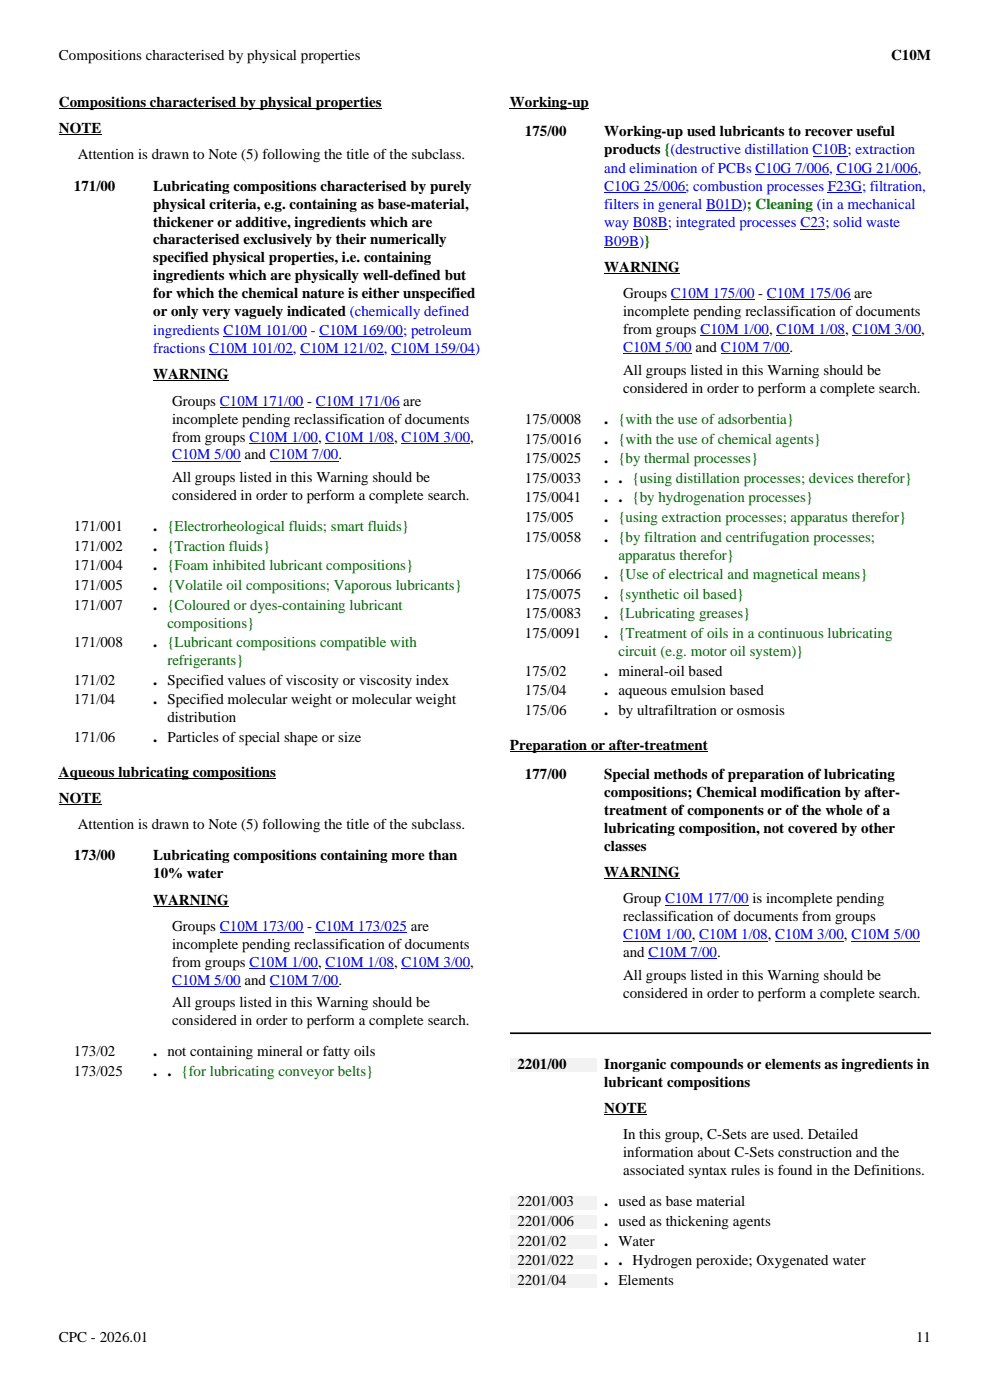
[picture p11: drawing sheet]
<svg xmlns="http://www.w3.org/2000/svg" width="210mm" height="297mm" viewBox="0 0 210 297" stroke-linecap="round" stroke-linejoin="round" font-family="sans-serif">
<defs><g id="words">
<g font-size="3.5">
<text x="128.2" y="89.9">. {with the use of adsorbentia}</text>
<text x="128.2" y="94.1">. {with the use of chemical agents}</text>
<text x="128.2" y="98.3">. {by thermal processes}</text>
<text x="128.2" y="102.4">. . {using distillation processes; devices therefor}</text>
<text x="128.2" y="106.6">. . {by hydrogenation processes}</text>
<text x="32.5" y="112.7">. {Electrorheological fluids; smart fluids}</text>
<text x="128.2" y="110.8">. {using extraction processes; apparatus therefor}</text>
<text x="32.5" y="116.8">. {Traction fluids}</text>
<text x="128.2" y="114.9">. {by filtration and centrifugation processes;</text>
<text x="32.5" y="121">. {Foam inhibited lubricant compositions}</text>
<text x="32.5" y="125.2">. {Volatile oil compositions; Vaporous lubricants}</text>
<text x="128.2" y="122.9">. {Use of electrical and magnetical means}</text>
<text x="32.5" y="129.3">. {Coloured or dyes-containing lubricant</text>
<text x="128.2" y="127">. {synthetic oil based}</text>
<text x="128.2" y="131.2">. {Lubricating greases}</text>
<text x="32.5" y="137.3">. {Lubricant compositions compatible with</text>
<text x="128.2" y="135.4">. {Treatment of oils in a continuous lubricating</text>
<text x="128.2" y="143.3">. mineral-oil based</text>
<text x="32.5" y="145.3">. Specified values of viscosity or viscosity index</text>
<text x="32.5" y="149.4">. Specified molecular weight or molecular weight</text>
<text x="128.2" y="147.5">. aqueous emulsion based</text>
<text x="128.2" y="151.7">. by ultrafiltration or osmosis</text>
<text x="32.5" y="157.4">. Particles of special shape or size</text>
<text x="32.5" y="224.1">. not containing mineral or fatty oils</text>
<text x="32.5" y="228.3">. . {for lubricating conveyor belts}</text>
<text x="128.2" y="255.9">. used as base material</text>
<text x="128.2" y="260.1">. used as thickening agents</text>
<text x="128.2" y="264.2">. Water</text>
<text x="128.2" y="268.4">. . Hydrogen peroxide; Oxygenated water</text>
<text x="128.2" y="272.6">. Elements</text>
</g>
<g font-size="3.2">
<text x="12.5" y="12.6">Compositions characterised by physical properties</text>
<text x="189" y="12.7">C10M</text>
<text x="12.5" y="22.7">Compositions characterised by physical properties</text>
<text x="108.2" y="22.7">Working-up</text>
<text x="12.5" y="28.2">NOTE</text>
<text x="111.3" y="28.9">175/00</text>
<text x="128.2" y="28.9">Working-up used lubricants to recover useful</text>
<text x="16.5" y="33.8">Attention is drawn to Note (5) following the title of the subclass.</text>
<text x="128.2" y="32.8">products {(destructive distillation C10B; extraction</text>
<text x="15.7" y="40.4">171/00</text>
<text x="32.5" y="40.4">Lubricating compositions characterised by purely</text>
<text x="32.5" y="44.2">physical criteria, e.g. containing as base-material,</text>
<text x="32.5" y="48.1">thickener or additive, ingredients which are</text>
<text x="32.5" y="51.9">characterised exclusively by their numerically</text>
<text x="32.5" y="55.7">specified physical properties, i.e. containing</text>
<text x="32.5" y="59.5">ingredients which are physically well-defined but</text>
<text x="128.2" y="57.7">WARNING</text>
<text x="32.5" y="63.3">for which the chemical nature is either unspecified</text>
<text x="132.2" y="63.3">Groups C10M 175/00 - C10M 175/06 are</text>
<text x="32.5" y="67.1">or only very vaguely indicated (chemically defined</text>
<text x="132.2" y="67.1">incomplete pending reclassification of documents</text>
<text x="132.2" y="70.9">from groups C10M 1/00, C10M 1/08, C10M 3/00,</text>
<text x="32.5" y="80.5">WARNING</text>
<text x="132.2" y="79.5">All groups listed in this Warning should be</text>
<text x="132.2" y="83.3">considered in order to perform a complete search.</text>
<text x="36.5" y="86">Groups C10M 171/00 - C10M 171/06 are</text>
<text x="36.5" y="89.9">incomplete pending reclassification of documents</text>
<text x="111.3" y="89.9">175/0008</text>
<text x="36.5" y="93.7">from groups C10M 1/00, C10M 1/08, C10M 3/00,</text>
<text x="111.3" y="94.1">175/0016</text>
<text x="111.3" y="98.3">175/0025</text>
<text x="36.5" y="102.2">All groups listed in this Warning should be</text>
<text x="36.5" y="106">considered in order to perform a complete search.</text>
<text x="111.3" y="102.4">175/0033</text>
<text x="111.3" y="106.6">175/0041</text>
<text x="15.7" y="112.7">171/001</text>
<text x="111.3" y="110.7">175/005</text>
<text x="15.7" y="116.8">171/002</text>
<text x="111.3" y="114.9">175/0058</text>
<text x="15.7" y="121">171/004</text>
<text x="15.7" y="125.2">171/005</text>
<text x="111.3" y="122.9">175/0066</text>
<text x="15.7" y="129.3">171/007</text>
<text x="111.3" y="127">175/0075</text>
<text x="111.3" y="131.2">175/0083</text>
<text x="15.7" y="137.3">171/008</text>
<text x="111.3" y="135.4">175/0091</text>
<text x="111.3" y="143.3">175/02</text>
<text x="15.7" y="145.3">171/02</text>
<text x="15.7" y="149.4">171/04</text>
<text x="111.3" y="147.5">175/04</text>
<text x="35.5" y="153.2">distribution</text>
<text x="111.3" y="151.7">175/06</text>
<text x="15.7" y="157.4">171/06</text>
<text x="108.2" y="159">Preparation or after-treatment</text>
<text x="12.5" y="164.8">Aqueous lubricating compositions</text>
<text x="111.3" y="165.3">177/00</text>
<text x="128.2" y="165.3">Special methods of preparation of lubricating</text>
<text x="12.5" y="170.3">NOTE</text>
<text x="128.2" y="169.1">compositions; Chemical modification by after-</text>
<text x="128.2" y="172.9">treatment of components or of the whole of a</text>
<text x="16.5" y="175.9">Attention is drawn to Note (5) following the title of the subclass.</text>
<text x="128.2" y="176.7">lubricating composition, not covered by other</text>
<text x="15.7" y="182.5">173/00</text>
<text x="32.5" y="182.5">Lubricating compositions containing more than</text>
<text x="128.2" y="180.5">classes</text>
<text x="32.5" y="186.3">10% water</text>
<text x="32.5" y="191.9">WARNING</text>
<text x="128.2" y="186.1">WARNING</text>
<text x="132.2" y="191.7">Group C10M 177/00 is incomplete pending</text>
<text x="36.5" y="197.5">Groups C10M 173/00 - C10M 173/025 are</text>
<text x="132.2" y="195.5">reclassification of documents from groups</text>
<text x="36.5" y="201.3">incomplete pending reclassification of documents</text>
<text x="132.2" y="203.1">and C10M 7/00.</text>
<text x="36.5" y="205.1">from groups C10M 1/00, C10M 1/08, C10M 3/00,</text>
<text x="132.2" y="207.9">All groups listed in this Warning should be</text>
<text x="36.5" y="213.7">All groups listed in this Warning should be</text>
<text x="132.2" y="211.7">considered in order to perform a complete search.</text>
<text x="36.5" y="217.5">considered in order to perform a complete search.</text>
<text x="15.7" y="224.1">173/02</text>
<text x="109.8" y="226.7">2201/00</text>
<text x="128.2" y="226.7">Inorganic compounds or elements as ingredients in</text>
<text x="15.7" y="228.3">173/025</text>
<text x="128.2" y="230.5">lubricant compositions</text>
<text x="128.2" y="236.1">NOTE</text>
<text x="132.2" y="241.7">In this group, C-Sets are used. Detailed</text>
<text x="132.2" y="245.5">information about C-Sets construction and the</text>
<text x="132.2" y="249.3">associated syntax rules is found in the Definitions.</text>
<text x="109.8" y="255.9">2201/003</text>
<text x="109.8" y="260.1">2201/006</text>
<text x="109.8" y="264.2">2201/02</text>
<text x="109.8" y="268.4">2201/022</text>
<text x="109.8" y="272.6">2201/04</text>
<text x="12.5" y="284.6">CPC - 2026.01</text>
<text x="194.3" y="284.6">11</text>
</g>
<g font-size="3.2" fill="#00f">
<text x="128.2" y="36.6">and elimination of PCBs C10G 7/006, C10G 21/006,</text>
<text x="128.2" y="40.5">C10G 25/006; combustion processes F23G; filtration,</text>
<text x="128.2" y="44.4">filters in general B01D); Cleaning (in a mechanical</text>
<text x="128.2" y="48.2">way B08B; integrated processes C23; solid waste</text>
<text x="128.2" y="52.1">B09B)}</text>
<text x="32.5" y="71">ingredients C10M 101/00 - C10M 169/00; petroleum</text>
<text x="32.5" y="74.9">fractions C10M 101/02, C10M 121/02, C10M 159/04)</text>
<text x="132.2" y="74.7">C10M 5/00 and C10M 7/00.</text>
<text x="36.5" y="97.5">C10M 5/00 and C10M 7/00.</text>
<text x="132.2" y="199.3">C10M 1/00, C10M 1/08, C10M 3/00, C10M 5/00</text>
<text x="36.5" y="208.9">C10M 5/00 and C10M 7/00.</text>
</g>
<g font-size="3.2" fill="#060">
<text x="131.2" y="118.7">apparatus therefor}</text>
<text x="35.5" y="133.1">compositions}</text>
<text x="35.5" y="141.1">refrigerants}</text>
<text x="131.2" y="139.2">circuit (e.g. motor oil system)}</text>
</g>
</g></defs>
<path d="M12.5 23h68.4M12.5 28.6h9M108.2 23h16.7M128.2 58.1h16M32.5 80.8h16M108.2 159.3h41.9M12.5 165.1h46M12.5 170.7h9M32.5 192.2h16M128.2 186.4h16" fill="none" stroke="#000" stroke-width=".21"/>
<g fill="none" stroke="#00f" stroke-width=".21">
<path d="M160.3 37h15.6M172.4 33.1h7.4M177.5 37h17.2M128.2 40.8h17.2M128.2 52.5h7.4M134.3 48.6h7.4M149.8 44.7h7.6M169.8 48.6h5.3M175.6 40.8h7.3M44.4 75.2h17.7M47.4 71.3h17.7M63.7 75.2h17.7"/>
<path d="M67.8 71.3h17.7M83 75.2h17.8M132.2 75.1h14.5M142.3 63.6h17.7M148.6 71.3h14.5M152.9 75.1h14.6M162.7 63.6h17.7M164.7 71.3h14.6M180.9 71.3h14.5M36.5 97.8h14.6M46.6 86.4h17.8M52.9 94h14.6"/>
<path d="M57.2 97.8h14.6M67 86.4h17.7M69 94h14.6M85.2 94h14.5M46.6 197.8h17.8M67 197.8h19.3M132.2 199.6h14.5M141.1 192h17.7M148.3 199.6h14.6M164.5 199.6h14.5M180.6 199.6h14.6M36.5 209.3h14.6"/>
<path d="M52.9 205.5h14.6M57.2 209.3h14.6M69 205.5h14.6M85.2 205.5h14.5M137.6 203.4h14.5"/>
</g>
<path d="M108.2 219.2h89.3" fill="none" stroke="#000" stroke-width=".35"/>
<path d="M108.2 224.6h18.3v2.8h-18.3z" fill="#f2f2f2"/>
<path d="M128.2 236.4h9" fill="none" stroke="#000" stroke-width=".21"/>
<g fill="#f2f2f2">
<path d="M108.2 253.7h18.3v2.9h-18.3z"/>
<path d="M108.2 257.9h18.3v2.9h-18.3z"/>
<path d="M108.2 262.1h18.3v2.8h-18.3z"/>
<path d="M108.2 266.2h18.3v2.9h-18.3z"/>
<path d="M108.2 270.4h18.3v2.9h-18.3z"/>
</g>
<use href="#words"/>
</svg>
